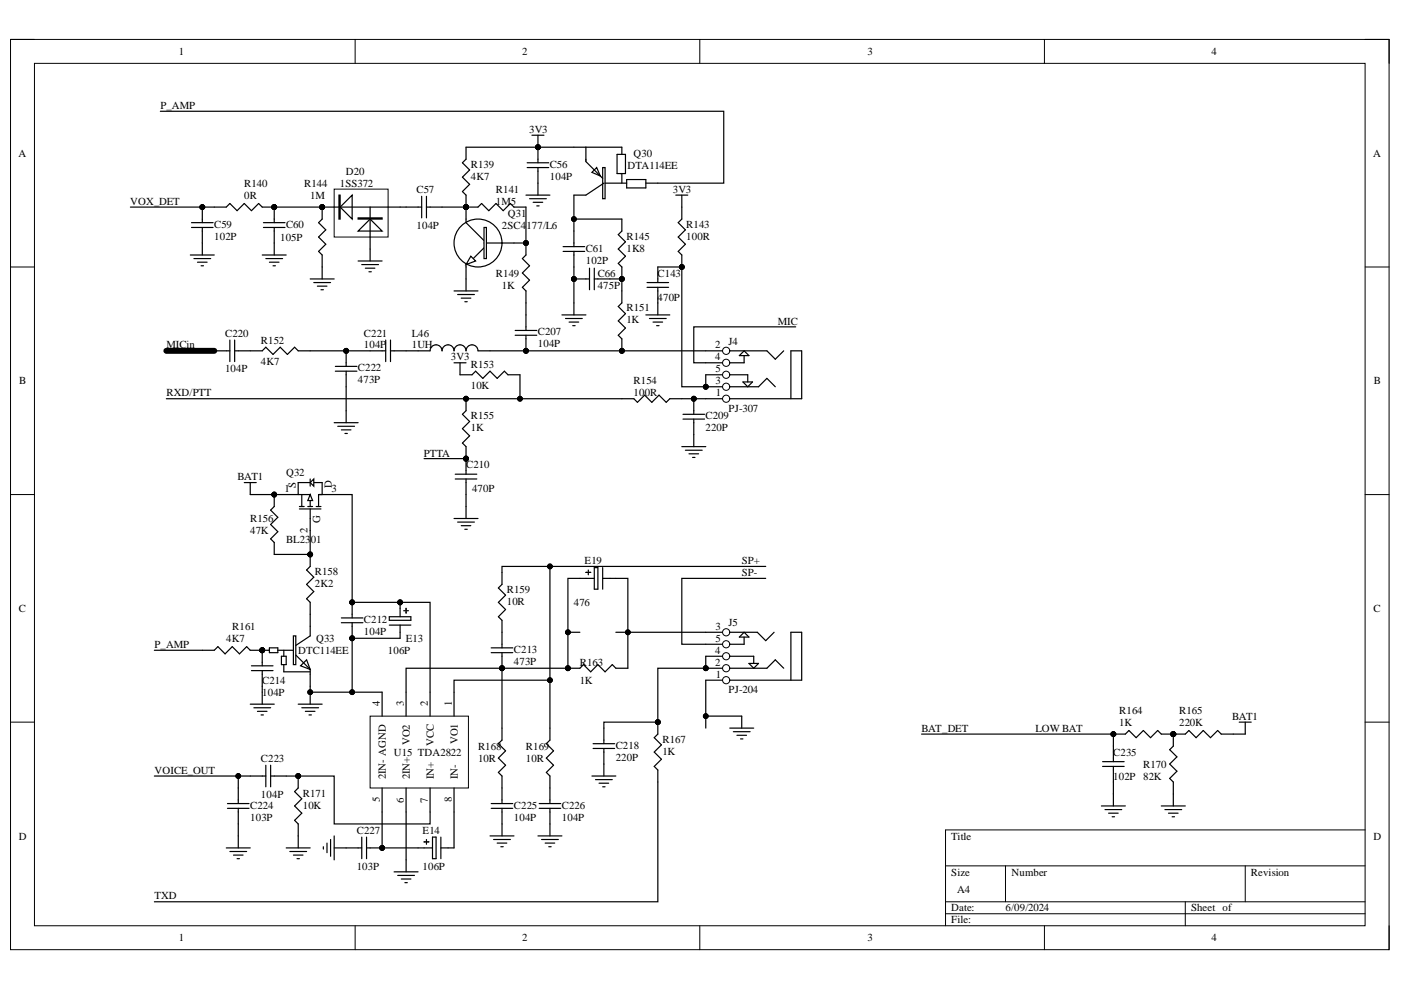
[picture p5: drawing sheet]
<svg xmlns="http://www.w3.org/2000/svg" width="297mm" height="210mm" viewBox="0 0 297 210" stroke-linecap="round" stroke-linejoin="round" font-family="sans-serif">
<defs><g id="words">
<g font-size="2.3">
<text x="37.9" y="11.7">1</text>
<text x="110.7" y="11.7">2</text>
<text x="183.9" y="11.7">3</text>
<text x="256.8" y="11.7">4</text>
<text x="34" y="23.1">P_AMP</text>
<text x="112.2" y="28.2">3V3</text>
<text x="3.9" y="33.3">A</text>
<text x="99.8" y="35.6">R139</text>
<text x="116.6" y="35.6">C56</text>
<text x="133.1" y="35.8">DTA114EE</text>
<text x="134.3" y="33.3">Q30</text>
<text x="291.1" y="33.3">A</text>
<text x="51.8" y="39.6">R140</text>
<text x="64.5" y="39.6">R144</text>
<text x="72.1" y="39.6">1SS372</text>
<text x="73.3" y="37.1">D20</text>
<text x="88.3" y="40.9">C57</text>
<text x="99.8" y="38.1">4K7</text>
<text x="105.2" y="40.9">R141</text>
<text x="116.6" y="38.1">104P</text>
<text x="142.6" y="40.9">3V3</text>
<text x="27.6" y="43.5">VOX_DET</text>
<text x="51.8" y="42.2">0R</text>
<text x="65.7" y="42.2">1M</text>
<text x="105.2" y="43.5">1M5</text>
<text x="107.7" y="46">Q31</text>
<text x="45.4" y="48.3">C59</text>
<text x="45.4" y="50.8">102P</text>
<text x="59.4" y="51.1">105P</text>
<text x="60.7" y="48.3">C60</text>
<text x="88.3" y="48.5">104P</text>
<text x="106.4" y="48.5">2SC4</text>
<text x="111.6" y="48.5">177/L6</text>
<text x="124.2" y="53.3">C61</text>
<text x="132.8" y="50.8">R145</text>
<text x="132.8" y="53.3">1K8</text>
<text x="145.5" y="48.3">R143</text>
<text x="145.5" y="50.8">100R</text>
<text x="105.2" y="58.7">R149</text>
<text x="124.2" y="55.9">102P</text>
<text x="126.7" y="58.7">C66</text>
<text x="139.4" y="58.7">C143</text>
<text x="106.4" y="61.2">1K</text>
<text x="126.7" y="61.2">475P</text>
<text x="139.4" y="63.7">470P</text>
<text x="47.7" y="71.3">C220</text>
<text x="77.2" y="71.3">C221</text>
<text x="87.3" y="71.3">L46</text>
<text x="114" y="71.1">C207</text>
<text x="132.8" y="66">R151</text>
<text x="132.8" y="68.6">1K</text>
<text x="164.9" y="68.8">MIC</text>
<text x="35.3" y="73.9">MICin</text>
<text x="55.3" y="72.9">R152</text>
<text x="55.3" y="77.4">4K7</text>
<text x="77.2" y="73.9">104P</text>
<text x="87.3" y="73.9">1UH</text>
<text x="95.6" y="76.4">3V3</text>
<text x="99.8" y="77.9">R153</text>
<text x="114" y="73.6">104P</text>
<text x="151.6" y="73.9">2</text>
<text x="151.6" y="76.4">4</text>
<text x="154.5" y="73.1">J4</text>
<text x="4.1" y="81.5">B</text>
<text x="47.7" y="79">104P</text>
<text x="75.9" y="78.7">C222</text>
<text x="75.9" y="81.2">473P</text>
<text x="99.8" y="82.5">10K</text>
<text x="134.3" y="81.5">R154</text>
<text x="151.7" y="79">5</text>
<text x="151.7" y="81.5">3</text>
<text x="291.3" y="81.5">B</text>
<text x="35.3" y="84">RXD/PTT</text>
<text x="99.8" y="88.9">R155</text>
<text x="134.3" y="84">100R</text>
<text x="149.6" y="88.9">C209</text>
<text x="151.8" y="84">1</text>
<text x="154.5" y="87.3">PJ-307</text>
<text x="99.8" y="91.5">1K</text>
<text x="149.6" y="91.5">220P</text>
<text x="50.3" y="101.9">BAT1</text>
<text x="60.7" y="100.8">Q32</text>
<text x="89.8" y="96.8">PTTA</text>
<text x="98.8" y="99.3">C210</text>
<text x="60.3" y="104.4">1</text>
<text x="62.7" y="103.6" transform="rotate(-90 62.7 103.6)">S</text>
<text x="70.3" y="104.4">3</text>
<text x="70.4" y="103.6" transform="rotate(-90 70.4 103.6)">D</text>
<text x="100.1" y="104.4">470P</text>
<text x="53" y="110.7">R156</text>
<text x="53" y="113.3">47K</text>
<text x="65.2" y="113" transform="rotate(-90 65.2 113)">2</text>
<text x="67.8" y="110.9" transform="rotate(-90 67.8 110.9)">G</text>
<text x="60.7" y="115">BL23</text>
<text x="65.9" y="115">01</text>
<text x="123.9" y="119.6">E19</text>
<text x="157.3" y="119.6">SP+</text>
<text x="66.7" y="121.9">R158</text>
<text x="66.7" y="124.4">2K2</text>
<text x="107.4" y="125.7">R159</text>
<text x="157.3" y="122.1">SP-</text>
<text x="4" y="129.8">C</text>
<text x="107.4" y="128.2">10R</text>
<text x="121.7" y="128.5">476</text>
<text x="291.2" y="129.8">C</text>
<text x="32.7" y="137.4">P_AMP</text>
<text x="48" y="136.1">4K7</text>
<text x="49.2" y="133.6">R161</text>
<text x="67" y="136.1">Q33</text>
<text x="77.2" y="132">C212</text>
<text x="77.2" y="134.6">104P</text>
<text x="86" y="136.1">E13</text>
<text x="151.7" y="133.6">3</text>
<text x="151.7" y="136.1">5</text>
<text x="154.5" y="132.8">J5</text>
<text x="63.2" y="138.6">DTC114EE</text>
<text x="82.2" y="138.6">106P</text>
<text x="109" y="138.4">C213</text>
<text x="109" y="140.9">473P</text>
<text x="122.9" y="141.2">R163</text>
<text x="151.6" y="138.6">4</text>
<text x="151.6" y="141.2">2</text>
<text x="151.8" y="143.7">1</text>
<text x="55.6" y="145">C214</text>
<text x="55.6" y="147.5">104P</text>
<text x="80.5" y="149.8" transform="rotate(-90 80.5 149.8)">4</text>
<text x="85.6" y="149.8" transform="rotate(-90 85.6 149.8)">3</text>
<text x="90.7" y="149.8" transform="rotate(-90 90.7 149.8)">2</text>
<text x="95.8" y="149.8" transform="rotate(-90 95.8 149.8)">1</text>
<text x="122.9" y="145">1K</text>
<text x="154.5" y="147">PJ-204</text>
<text x="195.3" y="155.2">BAT_DET</text>
<text x="219.5" y="155.2">LOW BAT</text>
<text x="237.3" y="151.4">R164</text>
<text x="237.3" y="153.9">1K</text>
<text x="250" y="151.4">R165</text>
<text x="250" y="153.9">220K</text>
<text x="261.2" y="152.7">BAT1</text>
<text x="55.3" y="161.5">C223</text>
<text x="83.5" y="160.3">U15 TDA2822</text>
<text x="86.9" y="158" transform="rotate(-90 86.9 158)">VO2</text>
<text x="92" y="158.2" transform="rotate(-90 92 158.2)">VCC</text>
<text x="97" y="157.8" transform="rotate(-90 97 157.8)">VO1</text>
<text x="101.4" y="159">R168</text>
<text x="101.4" y="161.5">10R</text>
<text x="111.5" y="159">R169</text>
<text x="111.5" y="161.5">10R</text>
<text x="130.5" y="158.8">C218</text>
<text x="130.5" y="161.3">220P</text>
<text x="140.4" y="157.5">R167</text>
<text x="140.4" y="160">1K</text>
<text x="236" y="160.3">C235</text>
<text x="32.7" y="164.1">VOICE_OUT</text>
<text x="81.8" y="165.3" transform="rotate(-90 81.8 165.3)">2IN- AGND</text>
<text x="86.9" y="165.3" transform="rotate(-90 86.9 165.3)">2IN+</text>
<text x="92" y="165.3" transform="rotate(-90 92 165.3)">IN+</text>
<text x="97" y="165.3" transform="rotate(-90 97 165.3)">IN-</text>
<text x="236" y="165.3">102P</text>
<text x="242.4" y="162.8">R170</text>
<text x="242.4" y="165.3">82K</text>
<text x="53" y="171.4">C224</text>
<text x="53" y="174">103P</text>
<text x="55.3" y="169.1">104P</text>
<text x="64.2" y="168.9">R171</text>
<text x="64.2" y="171.4">10K</text>
<text x="80.5" y="170.1" transform="rotate(-90 80.5 170.1)">5</text>
<text x="85.6" y="170.2" transform="rotate(-90 85.6 170.2)">6</text>
<text x="90.7" y="170.2" transform="rotate(-90 90.7 170.2)">7</text>
<text x="95.8" y="170.1" transform="rotate(-90 95.8 170.1)">8</text>
<text x="109" y="171.4">C225</text>
<text x="109" y="174">104P</text>
<text x="119.1" y="171.4">C226</text>
<text x="119.1" y="174">104P</text>
<text x="4" y="178">D</text>
<text x="75.6" y="176.8">C227</text>
<text x="89.6" y="176.8">E14</text>
<text x="201.7" y="178">Title</text>
<text x="291.2" y="178">D</text>
<text x="75.6" y="184.4">103P</text>
<text x="89.6" y="184.4">106P</text>
<text x="201.7" y="185.6">Size</text>
<text x="214.5" y="185.6">Number</text>
<text x="265.2" y="185.6">Revision</text>
<text x="32.7" y="190.7">TXD</text>
<text x="203" y="189.4">A4</text>
<text x="201.7" y="193.2">Date:</text>
<text x="201.7" y="195.8">File:</text>
<text x="213.2" y="193.2">6/09/2024</text>
<text x="252.5" y="193.2">Sheet of</text>
<text x="37.9" y="199.6">1</text>
<text x="110.7" y="199.6">2</text>
<text x="183.9" y="199.6">3</text>
<text x="256.8" y="199.6">4</text>
</g>
</g></defs>
<path d="M2.2 8.4h292.3v193h-292.3z" fill="none" stroke="#000" stroke-width=".21"/>
<path d="M7.3 13.4h282.1v182.9h-282.1z" fill-rule="evenodd" fill="#fff"/>
<g fill="none" stroke="#000" stroke-width=".21">
<path d="M2.2 8.4h5.1M7.3 13.4h282.1v182.9h-282.1zM75.3 8.4v5M148.4 8.4v5M221.4 8.4v5M289.4 8.4h5.1v5M2.2 56.6h5.1M289.4 56.6h5.1M2.2 104.9h5.1M289.4 104.9h5.1M2.2 153.1h5.1M289.4 153.1h5.1"/>
<path d="M289.4 176h-88.9v20.3M75.3 196.3v5.1M148.4 196.3v5.1M200.5 183.6h88.9M200.5 191.2h88.9M200.5 193.7h88.9M213.2 183.6v7.6M221.4 196.3v5.1M251.3 191.2v5.1M264 183.6v7.6M294.5 196.3v5.1"/>
<circle cx="114.1" cy="31.2" r=".51"/>
<circle cx="42.9" cy="43.9" r=".51"/>
<circle cx="58.1" cy="43.9" r=".51"/>
<circle cx="68.3" cy="43.9" r=".51"/>
<circle cx="98.8" cy="43.9" r=".51"/>
<circle cx="111.5" cy="51.5" r=".51"/>
<circle cx="121.7" cy="59.1" r=".51"/>
<circle cx="73.4" cy="74.4" r=".51"/>
<circle cx="111.5" cy="74.4" r=".51"/>
<circle cx="131.8" cy="74.4" r=".51"/>
<circle cx="98.8" cy="84.5" r=".51"/>
<circle cx="110.2" cy="84.5" r=".51"/>
<circle cx="147.1" cy="84.5" r=".51"/>
<circle cx="133.1" cy="134.1" r=".51"/>
<circle cx="65.8" cy="146.8" r=".51"/>
<circle cx="106.4" cy="141.7" r=".51"/>
<circle cx="116.6" cy="144.2" r=".51"/>
<circle cx="236.1" cy="155.6" r=".51"/>
<circle cx="50.5" cy="164.5" r=".51"/>
<circle cx="63.2" cy="164.5" r=".51"/>
</g>
<path d="M35.3 74.4h10.1" fill="none" stroke="#000" stroke-width="1.3"/>
<g fill="none" stroke="#000" stroke-width=".25">
<path d="M98.8 31.2h22.9M112.8 28.7h2.5M114.1 28.7v2.5M114.1 38.8v2.6M27.6 43.9h20.4l.7-.8 1.6 1.6 1.5-1.6 1.5 1.6 1.5-1.6 .8 .8h15.2M40.3 54.1h5.1M41.1 54.8h3.6M41.9 55.6h2M42.6 56.4h.5M42.9 51.5v2.6M55.6 54.1h5.1M56.4 54.8h3.5"/>
<path d="M57.1 55.6h2.1M57.9 56.4h.5M58.1 51.5v2.6M65.8 59.1h5M66.5 59.9h3.6M68.3 43.9v2.5l-.8 .8 1.6 1.5-1.6 1.6 1.6 1.5-1.6 1.5 .8 .8v5M75.9 55.3h5.1M76.7 56.1h3.6M77.5 56.9h2M78.2 57.6h.5M78.5 52.8v2.5M82.3 43.9h2.5"/>
<path d="M93.7 43.9h7.6l.8-.8 1.5 1.6 1.6-1.6 1.5 1.6 1.5-1.6 .8 .8h2.5v7.6h-2.5M98.8 59.1v2.6M111.5 41.4h5.1M112.3 42.1h3.5M113 42.9h2.1M113.8 43.7h.5M121.7 56.6v10.2M143.3 41.4h2.5M144.6 41.4v2.5M35.3 74.4h10.1M65.8 74.4h12.7M67.3 60.7h2"/>
<path d="M68.1 61.4h.5M96.3 76.9h2.5M96.3 61.7h5M97 62.4h3.6M97.5 76.9v2.6M97.8 63.2h2M98.6 64h.5M103.9 74.4h45.7M119.1 66.8h5.1M119.9 67.5h3.6M120.7 68.3h2M121.4 69h.5"/>
<path d="M136.9 66.8h5.1M137.7 67.5h3.6M138.5 68.3h2M139.2 69h.5M139.5 64.2v2.6M168.7 69.3h-21.6v7.6h2.5M35.3 84.5h96.5M70.8 89.6h5.1M71.6 90.4h3.6M72.4 91.1h2M73.1 91.9h.5M73.4 87.1v2.5"/>
<path d="M144.6 84.5h5M144.6 94.7h5M145.3 95.5h3.6M146.1 96.2h2M146.8 97h.6M147.1 92.2v2.5M51.8 102.3h2.5M53.1 102.3v2.6M96.3 109.9h5M97 110.7h3.6M97.8 111.5h2M98.6 112.2h.5"/>
<path d="M98.8 104.9v5M130.6 134.1h2.5v7.6M53.1 149.3h5M53.8 150.1h3.6M54.6 150.8h2M55.3 151.6h.6M55.6 146.8v2.5M63.2 149.3h5.1M64 150.1h3.5M64.7 150.8h2.1M65.5 151.6h.5M65.8 146.8v2.5"/>
<path d="M106.4 141.7v12.7M116.6 144.2h-20.3v2.6M154.7 154.4h5.1M155.5 155.1h3.5M156.2 155.9h2.1M157 156.7h.5M157.3 151.8v2.6M195.4 155.6h40.7v2.6M262.7 153.1h2.6M264 153.1v2.5h-2.5M32.7 164.5h17.8v2.6M48 179.8h5.1"/>
<path d="M50.5 174.7v5.1M60.7 164.5h10.2v10.2h20.3v-2.5M60.7 179.8h5.1M63.2 177.2v2.6M68.6 179.5v.5M69.3 178.8v2M70.1 178v3.6M70.9 179.8h2.5M70.9 177.2v5.1M86.1 172.2v12.6M103.9 177.2h5.1M104.7 178h3.5"/>
<path d="M105.4 178.8h2.1M106.2 179.5h.5M106.4 174.7v2.5M114.1 177.2h5M114.8 178h3.6M115.6 178.8h2M116.3 179.5h.6M116.6 174.7v2.5M125.5 164.5h5.1M126.3 165.3h3.5M127 166.1h2.1M127.8 166.8h.5"/>
<path d="M128 162v2.5M233.5 170.9h5.1M234.3 171.7h3.5M235 172.4h2.1M235.8 173.2h.5M236.1 165.8v5.1M246.2 170.9h5.1M247 171.7h3.5M247.7 172.4h2.1M248.5 173.2h.5M248.8 168.3v2.6M48.7 180.5h3.6"/>
<path d="M49.5 181.3h2M50.3 182.1h.5M61.5 180.5h3.5M62.2 181.3h2M63 182.1h.5M83.6 184.8h5M84.3 185.6h3.6M85.1 186.4h2M85.8 187.1h.6"/>
</g>
<g fill="#000">
<circle cx="114.1" cy="31.2" r=".51"/>
<circle cx="42.9" cy="43.9" r=".51"/>
<circle cx="58.1" cy="43.9" r=".51"/>
<circle cx="68.3" cy="43.9" r=".51"/>
<circle cx="98.8" cy="43.9" r=".51"/>
<circle cx="111.5" cy="51.5" r=".51"/>
<circle cx="121.7" cy="59.1" r=".51"/>
<circle cx="73.4" cy="74.4" r=".51"/>
<circle cx="111.5" cy="74.4" r=".51"/>
<circle cx="131.8" cy="74.4" r=".51"/>
<circle cx="98.8" cy="84.5" r=".51"/>
<circle cx="110.2" cy="84.5" r=".51"/>
<circle cx="147.1" cy="84.5" r=".51"/>
<circle cx="133.1" cy="134.1" r=".51"/>
<circle cx="65.8" cy="146.8" r=".51"/>
<circle cx="106.4" cy="141.7" r=".51"/>
<circle cx="116.6" cy="144.2" r=".51"/>
<circle cx="236.1" cy="155.6" r=".51"/>
<circle cx="50.5" cy="164.5" r=".51"/>
<circle cx="63.2" cy="164.5" r=".51"/>
</g>
<path d="M71.9 41.4h.2v5h-.2z" fill-rule="evenodd" fill="#fff"/>
<path d="M71.9 41.4h.2v5h-.2z" fill="none" stroke="#000" stroke-width=".25"/>
<path d="M72.1 43.9l2.6-2.5v5z" fill="#fff"/>
<path d="M70.8 43.9h11.5M72.1 43.9l2.6-2.5v5z" fill="none" stroke="#000" stroke-width=".25"/>
<path d="M75.9 46.2h5.1v.2h-5.1z" fill-rule="evenodd" fill="#fff"/>
<path d="M75.9 46.2h5.1v.2h-5.1z" fill="none" stroke="#000" stroke-width=".25"/>
<path d="M75.9 49l2.6-2.6 2.5 2.6z" fill="#fff"/>
<g fill="none" stroke="#000" stroke-width=".25">
<path d="M75.9 49l2.6-2.6 2.5 2.6zM78.5 43.9v8.9M84.8 43.9h1.3M111.5 51.5v2.6l-.7 .7 1.5 1.6-1.5 1.5 1.5 1.5-1.5 1.5 .7 .8v5.1M121.7 49v-2.6h10.1v2.6l-.7 .7 1.5 1.6-1.5 1.5 1.5 1.5-1.5 1.5 .7 .8v2.5M121.7 41.4v5M129.3 59.1h2.5v2.6M144.6 43.9v2.5l-.8 .8 1.5 1.5-1.5 1.6 1.5 1.5-1.5 1.5 .8 .8v2.5M78.5 74.4h3.3M81.8 72.1v4.6M82.8 74.4h8.4a1.27 1.27 0 0 1 1.3-1.3 1.27 1.27 0 0 1 1.2 1.3 1.27 1.27 0 0 1 1.3-1.3 1.27 1.27 0 0 1 1.3 1.3 1.27 1.27 0 0 1 1.2-1.3 1.27 1.27 0 0 1 1.3 1.3 1.27 1.27 0 0 1 1.3-1.3 1.27 1.27 0 0 1 1.2 1.3h2.6M82.8 72.1v4.6"/>
<path d="M97.5 79.5h2.6l.7-.8 1.6 1.5 1.5-1.5 1.5 1.5 1.5-1.5 .8 .8h2.5M98.8 84.5v2.6l-.8 .7 1.6 1.6-1.6 1.5 1.6 1.5-1.6 1.5 .8 .8v2.5h-8.9M131.8 84.5h2.6l.7 .8 1.6-1.5 1.5 1.5 1.5-1.5 1.6 1.5 .7-.8h2.6M58.1 104.9v2.5l-.7 .8 1.5 1.5-1.5 1.5 1.5 1.5-1.5 1.6 .7 .7v2.6M106.4 121.4v2.5l-.7 .8 1.5 1.5-1.5 1.5 1.5 1.5-1.5 1.6 .7 .7v2.6M106.4 154.4v2.5l-.7 .8 1.5 1.5-1.5 1.5 1.5 1.5-1.5 1.6 .7 .7v2.6M116.6 154.4v2.5l-.8 .8 1.6 1.5-1.6 1.5 1.6 1.5-1.6 1.6 .8 .7v2.6M139.5 153.1v2.5l-.8 .8 1.5 1.5-1.5 1.6 1.5 1.5-1.5 1.5 .8 .8v2.5M63.2 164.5v2.6l-.7 .7 1.5 1.6-1.5 1.5 1.5 1.5-1.5 1.5 .7 .8v2.5"/>
</g>
<g fill="none" stroke="#000" stroke-width=".21">
<path d="M70.8 40.1h11.5v10.2h-11.5z"/>
<circle cx="111.5" cy="51.5" r=".51"/>
<circle cx="121.7" cy="46.4" r=".51"/>
<circle cx="131.8" cy="59.1" r=".51"/>
<circle cx="144.6" cy="56.6" r=".51"/>
<circle cx="98.8" cy="97.2" r=".51"/>
<circle cx="98.8" cy="84.5" r=".51"/>
<circle cx="58.1" cy="104.9" r=".51"/>
<circle cx="139.5" cy="153.1" r=".51"/>
<circle cx="63.2" cy="164.5" r=".51"/>
</g>
<g fill="#000">
<circle cx="111.5" cy="51.5" r=".51"/>
<circle cx="121.7" cy="46.4" r=".51"/>
<circle cx="131.8" cy="59.1" r=".51"/>
<circle cx="144.6" cy="56.6" r=".51"/>
<circle cx="98.8" cy="97.2" r=".51"/>
<circle cx="98.8" cy="84.5" r=".51"/>
<circle cx="58.1" cy="104.9" r=".51"/>
<circle cx="139.5" cy="153.1" r=".51"/>
<circle cx="63.2" cy="164.5" r=".51"/>
</g>
<path d="M78.5 151.8h20.8v15.3h-20.8z" fill-rule="evenodd" fill="#fff"/>
<g fill="none" stroke="#000" stroke-width=".21">
<path d="M78.5 151.8h20.8v15.3h-20.8z"/>
<circle cx="110.2" cy="84.5" r=".51"/>
<circle cx="58.1" cy="104.9" r=".51"/>
<circle cx="74.7" cy="135.3" r=".51"/>
<circle cx="74.7" cy="127.7" r=".51"/>
<circle cx="84.8" cy="127.7" r=".51"/>
<circle cx="116.6" cy="120.1" r=".51"/>
<circle cx="120.4" cy="134.1" r=".51"/>
<circle cx="65.8" cy="146.8" r=".51"/>
<circle cx="74.7" cy="146.8" r=".51"/>
<circle cx="106.4" cy="141.7" r=".51"/>
<circle cx="116.6" cy="144.2" r=".51"/>
<circle cx="120.4" cy="141.7" r=".51"/>
<circle cx="149.6" cy="151.8" r=".51"/>
<circle cx="236.1" cy="155.6" r=".51"/>
<circle cx="248.8" cy="155.6" r=".51"/>
<circle cx="50.5" cy="164.5" r=".51"/>
</g>
<g fill="none" stroke="#000" stroke-width=".25">
<path d="M34 23.6h119.4v15.2h-16.5M121.7 31.2h2.5M121.7 41.4h2.5M110.2 79.5v5M73.4 82v5.1M53.1 104.9h7.6M70.8 104.9h3.9v22.8h16.5v24.1M32.7 137.9h10.2M84.8 135.3h-10.1v11.5h6.3v5M116.6 120.1h-10.2v1.3M123 134.1h-2.6v7.6h-34.3v10.1M162.3 122.6h-17.7v14h5"/>
<path d="M162.3 120.1h-45.7v34.3M55.6 145.5v1.3M65.8 145.5v1.3h8.9M96.3 146.8v5M149.6 144.2v10.2M149.6 151.8h7.7M236.1 155.6h2.5l.8-.7 1.5 1.5 1.5-1.5 1.5 1.5 1.6-1.5 .7 .7h5.1l.8-.7 1.5 1.5 1.5-1.5 1.5 1.5 1.6-1.5 .7 .7h2.6M248.8 155.6v2.6l-.8 .8 1.5 1.5-1.5 1.5 1.5 1.5-1.5 1.5 .8 .8v2.5M50.5 164.5h2.6M81 167.1v5.1M86.1 167.1v5.1M91.2 167.1v5.1"/>
<path d="M96.3 167.1v5.1M139.5 165.8v25.4h-106.8"/>
</g>
<g fill="#000">
<circle cx="110.2" cy="84.5" r=".51"/>
<circle cx="58.1" cy="104.9" r=".51"/>
<circle cx="74.7" cy="135.3" r=".51"/>
<circle cx="74.7" cy="127.7" r=".51"/>
<circle cx="84.8" cy="127.7" r=".51"/>
<circle cx="116.6" cy="120.1" r=".51"/>
<circle cx="120.4" cy="134.1" r=".51"/>
<circle cx="65.8" cy="146.8" r=".51"/>
<circle cx="74.7" cy="146.8" r=".51"/>
<circle cx="106.4" cy="141.7" r=".51"/>
<circle cx="116.6" cy="144.2" r=".51"/>
<circle cx="120.4" cy="141.7" r=".51"/>
<circle cx="149.6" cy="151.8" r=".51"/>
<circle cx="236.1" cy="155.6" r=".51"/>
<circle cx="248.8" cy="155.6" r=".51"/>
<circle cx="50.5" cy="164.5" r=".51"/>
</g>
<path d="M127.8 35.5h.5v6.6h-.5z" fill-rule="evenodd" fill="#fff"/>
<path d="M127.8 35.5h.5v6.6h-.5z" fill="none" stroke="#000" stroke-width=".25"/>
<path d="M125.5 36.5l1-1 .8 1.8z" fill="#fff"/>
<path d="M125.5 36.5l1-1 .8 1.8zM128 38.8l-3.8 2.6M128.3 38.8h4.6M130.8 32.7h1.8v4.1h-1.8zM131.8 32.7v-1.5h-7.6v3.1l3.6 3.5M131.8 36.8v2M132.9 38.1h4v1.7h-4zM55.6 137.9h1.3M65.8 130.2v2.6M65.8 142.9v2.6" fill="none" stroke="#000" stroke-width=".25"/>
<circle cx="55.6" cy="137.9" r=".51" fill="#000"/>
<circle cx="55.6" cy="137.9" r=".51" fill="none" stroke="#000" stroke-width=".21"/>
<path d="M62.2 134.8h.5v6.1h-.5z" fill-rule="evenodd" fill="#fff"/>
<path d="M62.2 134.8h.5v6.1h-.5z" fill="none" stroke="#000" stroke-width=".25"/>
<path d="M63.7 141.2l1.3-1.3 .8 2z" fill="#fff"/>
<path d="M149.6 74.4h5.1M56.9 137.9h.2M57.1 137.4h1.8v1h-1.8zM58.9 137.9h3.3M59.7 139.1h1v1.8h-1zM60.2 137.9v1.2M62.7 138.9l3.1 3v1M65.8 132.8v2l-3.1 2.1M60.2 140.9v1.5h5.6M63.7 141.2l1.3-1.3 .8 2z" fill="none" stroke="#000" stroke-width=".25"/>
<circle cx="149.6" cy="82" r=".51" fill="#000"/>
<circle cx="149.6" cy="82" r=".51" fill="none" stroke="#000" stroke-width=".21"/>
<circle cx="154" cy="74.4" r=".76" fill="#fff"/>
<circle cx="154" cy="74.4" r=".76" fill="none" stroke="#000" stroke-width=".21"/>
<path d="M149.6 76.9h5.1" fill="none" stroke="#000" stroke-width=".25"/>
<circle cx="154" cy="76.9" r=".76" fill="#fff"/>
<circle cx="154" cy="76.9" r=".76" fill="none" stroke="#000" stroke-width=".21"/>
<path d="M149.6 79.5h5.1" fill="none" stroke="#000" stroke-width=".25"/>
<circle cx="154" cy="79.5" r=".76" fill="#fff"/>
<circle cx="154" cy="79.5" r=".76" fill="none" stroke="#000" stroke-width=".21"/>
<path d="M149.6 82h5.1" fill="none" stroke="#000" stroke-width=".25"/>
<circle cx="154" cy="82" r=".76" fill="#fff"/>
<g fill="none" stroke="#000" stroke-width=".21">
<circle cx="149.6" cy="82" r=".51"/>
<circle cx="154" cy="82" r=".76"/>
</g>
<circle cx="149.6" cy="82" r=".51" fill="#000"/>
<path d="M149.6 84.5h5.1" fill="none" stroke="#000" stroke-width=".25"/>
<circle cx="154" cy="84.5" r=".76" fill="#fff"/>
<g fill="none" stroke="#000" stroke-width=".21">
<circle cx="154" cy="84.5" r=".76"/>
<circle cx="149.6" cy="141.7" r=".51"/>
</g>
<path d="M154.7 74.4h7.9l1.8 1.8 1.8-1.8M154.7 79.5h3.8v1.5M156.8 75.4l1-1 1 1zM157.8 75.4v1.5h-3.1M154.7 84.5h15.3v-10.1h-2.3v10.1M154.7 82h6.1l1.8-1.8 1.8 1.8M157.5 81h2.1l-1.1 1zM149.6 134.1h5.1" fill="none" stroke="#000" stroke-width=".25"/>
<circle cx="149.6" cy="141.7" r=".51" fill="#000"/>
<circle cx="154" cy="134.1" r=".76" fill="#fff"/>
<circle cx="154" cy="134.1" r=".76" fill="none" stroke="#000" stroke-width=".21"/>
<path d="M149.6 136.6h5.1" fill="none" stroke="#000" stroke-width=".25"/>
<circle cx="154" cy="136.6" r=".76" fill="#fff"/>
<circle cx="154" cy="136.6" r=".76" fill="none" stroke="#000" stroke-width=".21"/>
<path d="M149.6 139.1h5.1" fill="none" stroke="#000" stroke-width=".25"/>
<circle cx="154" cy="139.1" r=".76" fill="#fff"/>
<circle cx="154" cy="139.1" r=".76" fill="none" stroke="#000" stroke-width=".21"/>
<path d="M149.6 141.7h5.1" fill="none" stroke="#000" stroke-width=".25"/>
<circle cx="154" cy="141.7" r=".76" fill="#fff"/>
<g fill="none" stroke="#000" stroke-width=".21">
<circle cx="149.6" cy="141.7" r=".51"/>
<circle cx="154" cy="141.7" r=".76"/>
</g>
<circle cx="149.6" cy="141.7" r=".51" fill="#000"/>
<path d="M149.6 144.2h5.1" fill="none" stroke="#000" stroke-width=".25"/>
<circle cx="154" cy="144.2" r=".76" fill="#fff"/>
<g fill="none" stroke="#000" stroke-width=".21">
<circle cx="114.1" cy="31.2" r=".51"/>
<circle cx="42.9" cy="43.9" r=".51"/>
<circle cx="58.1" cy="43.9" r=".51"/>
<circle cx="98.8" cy="43.9" r=".51"/>
<circle cx="121.7" cy="59.1" r=".51"/>
<circle cx="73.4" cy="74.4" r=".51"/>
<circle cx="111.5" cy="74.4" r=".51"/>
<circle cx="131.8" cy="74.4" r=".51"/>
<circle cx="98.8" cy="97.2" r=".51"/>
<circle cx="147.1" cy="84.5" r=".51"/>
<circle cx="65.8" cy="117.6" r=".51"/>
<circle cx="55.6" cy="137.9" r=".51"/>
<circle cx="74.7" cy="135.3" r=".51"/>
<circle cx="74.7" cy="127.7" r=".51"/>
<circle cx="84.8" cy="127.7" r=".51"/>
<circle cx="120.4" cy="134.1" r=".51"/>
<circle cx="133.1" cy="134.1" r=".51"/>
<circle cx="106.4" cy="141.7" r=".51"/>
<circle cx="120.4" cy="141.7" r=".51"/>
<circle cx="139.5" cy="153.1" r=".51"/>
<circle cx="149.6" cy="141.7" r=".51"/>
<circle cx="154" cy="144.2" r=".76"/>
<circle cx="81" cy="179.8" r=".51"/>
</g>
<g fill="none" stroke="#000" stroke-width=".25">
<path d="M98.8 31.2v2.6l-.8 .7 1.6 1.5-1.6 1.6 1.6 1.5-1.6 1.5 .8 .8v2.5M111.8 34.5h4.5M111.8 35.5h4.5M114.1 31.2v3.3M114.1 35.5v3.3M40.6 47.2h4.6M40.6 48.2h4.6M42.9 43.9v3.3M42.9 48.2v3.3M55.9 47.2h4.5M55.9 48.2h4.5M58.1 43.9v3.3"/>
<path d="M58.1 48.2v3.3M86.1 43.9h3.3M89.4 41.6v4.6M90.4 43.9h3.3M90.4 41.6v4.6M119.4 52.3h4.6M119.4 53.3h4.6M121.7 59.1h3.3M121.7 49v3.3M121.7 53.3v3.3M125 56.9v4.5M126 59.1h3.3"/>
<path d="M126 56.9v4.5M137.2 59.9h4.6M139.5 56.6v3.3M45.4 74.4h3.3M48.7 72.1v4.6M49.8 74.4h5.8l.8-.8 1.5 1.5 1.5-1.5 1.5 1.5 1.6-1.5 .7 .8h2.6M49.8 72.1v4.6M71.1 77.7h4.6M71.1 78.7h4.6M73.4 74.4v3.3M73.4 78.7v3.3M109.2 70.1h4.6"/>
<path d="M109.2 71.1h4.6M111.5 66.8v3.3M111.5 71.1v3.3M131.8 61.7v2.5l-.7 .8 1.5 1.5-1.5 1.5 1.5 1.6-1.5 1.5 .7 .7v2.6M137.2 60.9h4.6M139.5 60.9v3.3M98.8 97.2v3.3M144.8 87.8h4.6M144.8 88.9h4.6M147.1 84.5v3.3M147.1 88.9v3.3M63.2 104.9h2.6v2.5"/>
<path d="M63.5 107.9h4.6M63.5 107.4h1M64 104.9v2.5M65.3 107.4h1M65.8 112.5v5.1h-7.7M65.8 107.9v2M65.8 117.6v2.5l-.8 .8 1.5 1.5-1.5 1.5 1.5 1.5-1.5 1.6 .8 .7v2.5M67 107.4h1.1M67.5 104.9v2.5M96.5 100.5h4.6M96.5 101.6h4.6M98.8 101.6v3.3"/>
<path d="M42.9 137.9h2.5l.8-.8 1.5 1.5 1.5-1.5 1.6 1.5 1.5-1.5 .8 .8h2.5v3.3M72.4 131h4.5M72.4 132h4.5M74.7 127.7v3.3M74.7 132v3.3M82.5 130.8h4.6v.7h-4.6zM82.5 132.5h4.6M84.8 127.7v3.1M84.8 132.5v2.8M85.6 129.5h1M86.1 129v1M104.1 137.4h4.6"/>
<path d="M104.1 138.4h4.6M106.4 134.1v3.3M106.4 138.4v3.3M124.2 121.4h1M124.7 120.9v1M126 122.6h-5.6v11.5M126 120.3h.8v4.6h-.8zM127.8 122.6h5.3v11.5h16.5M127.8 120.3v4.6M149.6 139.1v2.6h-10.1v11.4h-11.5v4.6M154.7 134.1h5.9l1.7 1.7 1.8-1.7M154.7 139.1h5.1v1.6"/>
<path d="M157.8 134.1l1 1h-2zM157.8 135.1v1.5h-3.1M53.3 141.2h4.6M53.3 142.2h4.6M55.6 142.2v3.3M120.4 141.7h2.6l.7-.8 1.5 1.5 1.6-1.5 1.5 1.5 1.5-1.5 .8 .8h2.5M125.7 157.7h4.6M125.7 158.7h4.6M128 158.7v3.3M154.7 144.2h15.3v-10.1h-2.3v10.1M154.7 141.7h7.9l1.8-1.8 1.8 1.8M158.8 140.7h2l-1 1z"/>
<path d="M236.1 158.2v3.3M48.2 170.4h4.6M48.2 171.4h4.6M50.5 167.1v3.3M50.5 171.4v3.3M53.1 164.5h3.3M56.4 162.2v4.6M57.4 164.5h3.3M57.4 162.2v4.6M73.4 179.8h3.3M76.7 177.5v4.6M77.7 179.8h3.3"/>
<path d="M77.7 177.5v4.6M81 172.2v7.6h10.7M89.9 178.5h1M90.4 178v1M91.7 177.5h.8v4.6h-.8zM93.5 177.5v4.6M96.3 172.2v7.6h-2.8M104.1 170.4h4.6M104.1 171.4h4.6M106.4 167.1v3.3M106.4 171.4v3.3M114.3 170.4h4.6"/>
<path d="M114.3 171.4h4.6M116.6 167.1v3.3M116.6 171.4v3.3M233.8 161.5h4.5M233.8 162.5h4.5M236.1 162.5v3.3"/>
</g>
<g fill="#000">
<circle cx="114.1" cy="31.2" r=".51"/>
<circle cx="42.9" cy="43.9" r=".51"/>
<circle cx="58.1" cy="43.9" r=".51"/>
<circle cx="98.8" cy="43.9" r=".51"/>
<circle cx="121.7" cy="59.1" r=".51"/>
<circle cx="73.4" cy="74.4" r=".51"/>
<circle cx="111.5" cy="74.4" r=".51"/>
<circle cx="131.8" cy="74.4" r=".51"/>
<circle cx="98.8" cy="97.2" r=".51"/>
<circle cx="147.1" cy="84.5" r=".51"/>
<circle cx="65.8" cy="117.6" r=".51"/>
<circle cx="55.6" cy="137.9" r=".51"/>
<circle cx="74.7" cy="135.3" r=".51"/>
<circle cx="74.7" cy="127.7" r=".51"/>
<circle cx="84.8" cy="127.7" r=".51"/>
<circle cx="120.4" cy="134.1" r=".51"/>
<circle cx="133.1" cy="134.1" r=".51"/>
<circle cx="106.4" cy="141.7" r=".51"/>
<circle cx="120.4" cy="141.7" r=".51"/>
<circle cx="139.5" cy="153.1" r=".51"/>
<circle cx="149.6" cy="141.7" r=".51"/>
<circle cx="81" cy="179.8" r=".51"/>
</g>
<path d="M65.8 104.9l.5 1.2h-1z" fill="#fff"/>
<path d="M60.7 104.9h2.5v-2.6h5.1v2.6M65.8 104.9l.5 1.2h-1zM65.8 101.6v1.5M65.8 109.9v2.6M67.5 104.9h3.3" fill="none" stroke="#000" stroke-width=".25"/>
<path d="M65.8 102.3l.7-.7v1.5z" fill="#fff"/>
<path d="M98.8 43.9v3.3l3.8 3.8M98.8 56.1v3M102.6 51.5h6.4M102.6 52.5l-2.3 2.3M139.5 56.6h5.1v25.4h5v-2.5M65.8 102.3l.7-.7v1.5z" fill="none" stroke="#000" stroke-width=".25"/>
<g fill="#000">
<circle cx="98.8" cy="43.9" r=".51"/>
<circle cx="144.6" cy="56.6" r=".51"/>
<circle cx="149.6" cy="82" r=".51"/>
</g>
<g fill="none" stroke="#000" stroke-width=".21">
<circle cx="98.8" cy="43.9" r=".51"/>
<circle cx="144.6" cy="56.6" r=".51"/>
<circle cx="149.6" cy="82" r=".51"/>
</g>
<path d="M102.6 48.2h.5v6.6h-.5z" fill-rule="evenodd" fill="#fff"/>
<path d="M102.6 48.2h.5v6.6h-.5z" fill="none" stroke="#000" stroke-width=".25"/>
<path d="M99.8 54.3l1 1-2 .8z" fill="#fff"/>
<g fill="none" stroke="#000" stroke-width=".25">
<path d="M99.8 54.3l1 1-2 .8z"/>
<circle cx="101.3" cy="51.5" r="5.1"/>
</g>
<use href="#words"/>
</svg>
